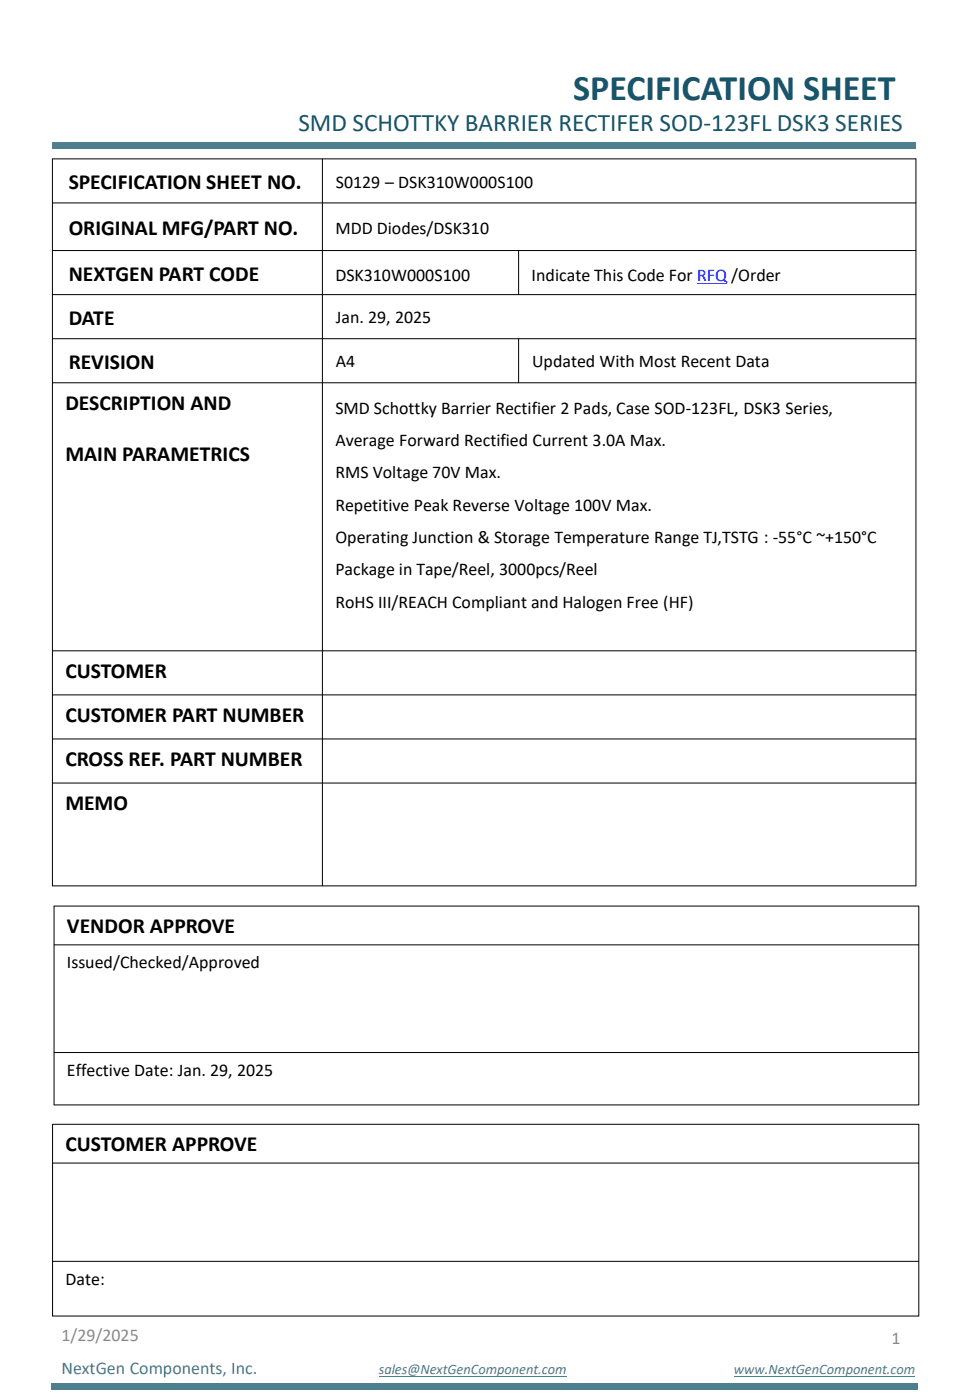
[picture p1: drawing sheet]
<svg xmlns="http://www.w3.org/2000/svg" width="190mm" height="275mm" viewBox="0 0 190 275" stroke-linecap="round" stroke-linejoin="round" font-family="sans-serif">
<defs><g id="words">
<text font-size="7.1" fill="#18546a" x="112.6" y="19.6">SPECIFICATION SHEET</text>
<text font-size="6.3" fill="#fff" x="70.7" y="32.1">THICK FILM CHIP RESISTORS CR03 SERIES</text>
<text font-size="5" fill="#18546a" x="58.6" y="25.8">SMD SCHOTTKY BARRIER RECTIFER SOD-123FL DSK3 SERIES</text>
<g font-size="4.2">
<text x="13.5" y="37.1">SPECIFICATION SHEET NO.</text>
<text x="13.5" y="46.1">ORIGINAL MFG/PART NO.</text>
<text x="13.5" y="55.2">NEXTGEN PART CODE</text>
<text x="13.5" y="63.8">DATE</text>
<text x="13.5" y="72.5">REVISION</text>
<text x="12.8" y="80.5">DESCRIPTION AND</text>
<text x="12.8" y="90.7">MAIN PARAMETRICS</text>
<text x="12.8" y="133.2">CUSTOMER</text>
<text x="12.8" y="141.9">CUSTOMER PART NUMBER</text>
<text x="12.8" y="150.5">CROSS REF. PART NUMBER</text>
<text x="12.8" y="159.2">MEMO</text>
<text x="13.2" y="183.4">VENDOR APPROVE</text>
<text x="12.9" y="226.3">CUSTOMER APPROVE</text>
</g>
<g font-size="3.5">
<text x="66" y="36.9">S0129 – DSK310W000S100</text>
<text x="65.9" y="45.9">MDD Diodes/DSK310</text>
<text x="65.9" y="55.3">DSK310W000S100</text>
<text x="104.4" y="55.3">Indicate This Code For RFQ /Order</text>
<text x="66" y="63.6">Jan. 29, 2025</text>
<text x="66" y="72.2">A4</text>
<text x="104.5" y="72.2">Updated With Most Recent Data</text>
<text x="65.9" y="81.3">SMD Schottky Barrier Rectifier 2 Pads, Case SOD-123FL, DSK3 Series,</text>
<text x="65.9" y="87.7">Average Forward Rectified Current 3.0A Max.</text>
<text x="65.9" y="94">RMS Voltage 70V Max.</text>
<text x="65.9" y="100.4">Repetitive Peak Reverse Voltage 100V Max.</text>
<text x="65.9" y="106.7">Operating Junction &amp; Storage Temperature Range TJ,TSTG : -55°C ~+150°C</text>
<text x="65.9" y="113.1">Package in Tape/Reel, 3000pcs/Reel</text>
<text x="65.9" y="119.4">RoHS III/REACH Compliant and Halogen Free (HF)</text>
<text x="13.2" y="190.3">Issued/Checked/Approved</text>
<text x="13.2" y="211.5">Effective Date: Jan. 29, 2025</text>
<text x="12.9" y="252.5">Date:</text>
</g>
<g font-size="3.5" fill="#898989">
<text x="12.1" y="263.6">1/29/2025</text>
<text x="175.1" y="264.2">1</text>
</g>
<text font-size="3.5" fill="#4c7a8b" x="12.1" y="270.1">NextGen Components, Inc.</text>
<g font-size="2.8" fill="#4c7a8b">
<text x="74.4" y="270.1">sales@NextGenComponent.com</text>
<text x="144.1" y="270.1">www.NextGenComponent.com</text>
</g>
</g></defs>
<path d="M10.6 178.1h169.9M10.6 178v39.2M180.4 178v39.2M10.6 185.7h169.9M10.6 206.9h169.9M10.6 217.2h169.9" fill="none" stroke="#000" stroke-width=".2"/>
<g fill="#fff">
<path d="M10.3 221h170.1v7.6h-170.1z" fill-rule="evenodd"/>
<path d="M10.3 228.6h170.1v19.3h-170.1z" fill-rule="evenodd"/>
<path d="M10.3 247.9h170.1v10.8h-170.1z" fill-rule="evenodd"/>
</g>
<path d="M10.3 228.6h170.2M10.3 221h170.2M10.3 220.9v37.8M180.4 220.9v37.8M10.3 247.9h170.2M10.3 258.7h170.2" fill="none" stroke="#000" stroke-width=".2"/>
<path d="M10.3 28h169.6v1.3h-169.6z" fill-rule="evenodd" fill="#4e7f8f"/>
<path d="M74.4 270.5h36.9M144.1 270.5h35.5" fill="none" stroke="#4c7a8b" stroke-width=".2"/>
<path d="M10 271.9h170.1v1.3h-170.1z" fill-rule="evenodd" fill="#4e7f8f"/>
<g fill="#fff">
<path d="M10.3 31.2h53v8.7h-53z" fill-rule="evenodd"/>
<path d="M10.3 39.9h53v9.3h-53z" fill-rule="evenodd"/>
<path d="M63.3 39.9h116.6v9.3h-116.6z" fill-rule="evenodd"/>
<path d="M10.3 49.2h53v8.7h-53z" fill-rule="evenodd"/>
<path d="M63.3 49.2h38.6v8.7h-38.6z" fill-rule="evenodd"/>
<path d="M101.9 49.2h78v8.7h-78z" fill-rule="evenodd"/>
<path d="M10.3 57.9h53v8.7h-53z" fill-rule="evenodd"/>
<path d="M10.3 66.6h53v8.6h-53z" fill-rule="evenodd"/>
<path d="M63.3 66.6h38.6v8.6h-38.6z" fill-rule="evenodd"/>
<path d="M101.9 66.6h78v8.6h-78z" fill-rule="evenodd"/>
<path d="M10.3 75.2h53v52.7h-53z" fill-rule="evenodd"/>
<path d="M63.3 75.2h116.6v52.7h-116.6z" fill-rule="evenodd"/>
<path d="M10.3 127.9h53v8.7h-53z" fill-rule="evenodd"/>
<path d="M63.3 127.9h116.6v8.7h-116.6z" fill-rule="evenodd"/>
<path d="M10.3 136.6h53v8.6h-53z" fill-rule="evenodd"/>
<path d="M63.3 136.6h116.6v8.6h-116.6z" fill-rule="evenodd"/>
<path d="M10.3 145.2h53v8.7h-53z" fill-rule="evenodd"/>
<path d="M63.3 145.2h116.6v8.7h-116.6z" fill-rule="evenodd"/>
<path d="M10.3 153.9h53v20.2h-53z" fill-rule="evenodd"/>
<path d="M63.3 153.9h116.6v20.2h-116.6z" fill-rule="evenodd"/>
</g>
<g fill="none" stroke="#000" stroke-width=".2">
<path d="M10.3 39.9h169.6M10.3 31.2h169.6M10.3 31.2v143M63.3 31.2v143M179.9 31.2v143M10.3 49.2h169.6M10.3 57.9h169.6M101.9 49.2v8.8M10.3 66.6h169.6M10.3 75.2h169.6M101.9 66.5v8.8M10.3 127.9h169.6"/>
<path d="M10.3 136.6h169.6M10.3 145.2h169.6M10.3 153.9h169.6M10.3 174.1h169.6"/>
</g>
<path d="M136.9 55.7h5.9" fill="none" stroke="#00f" stroke-width=".2"/>
<use href="#words"/>
</svg>
